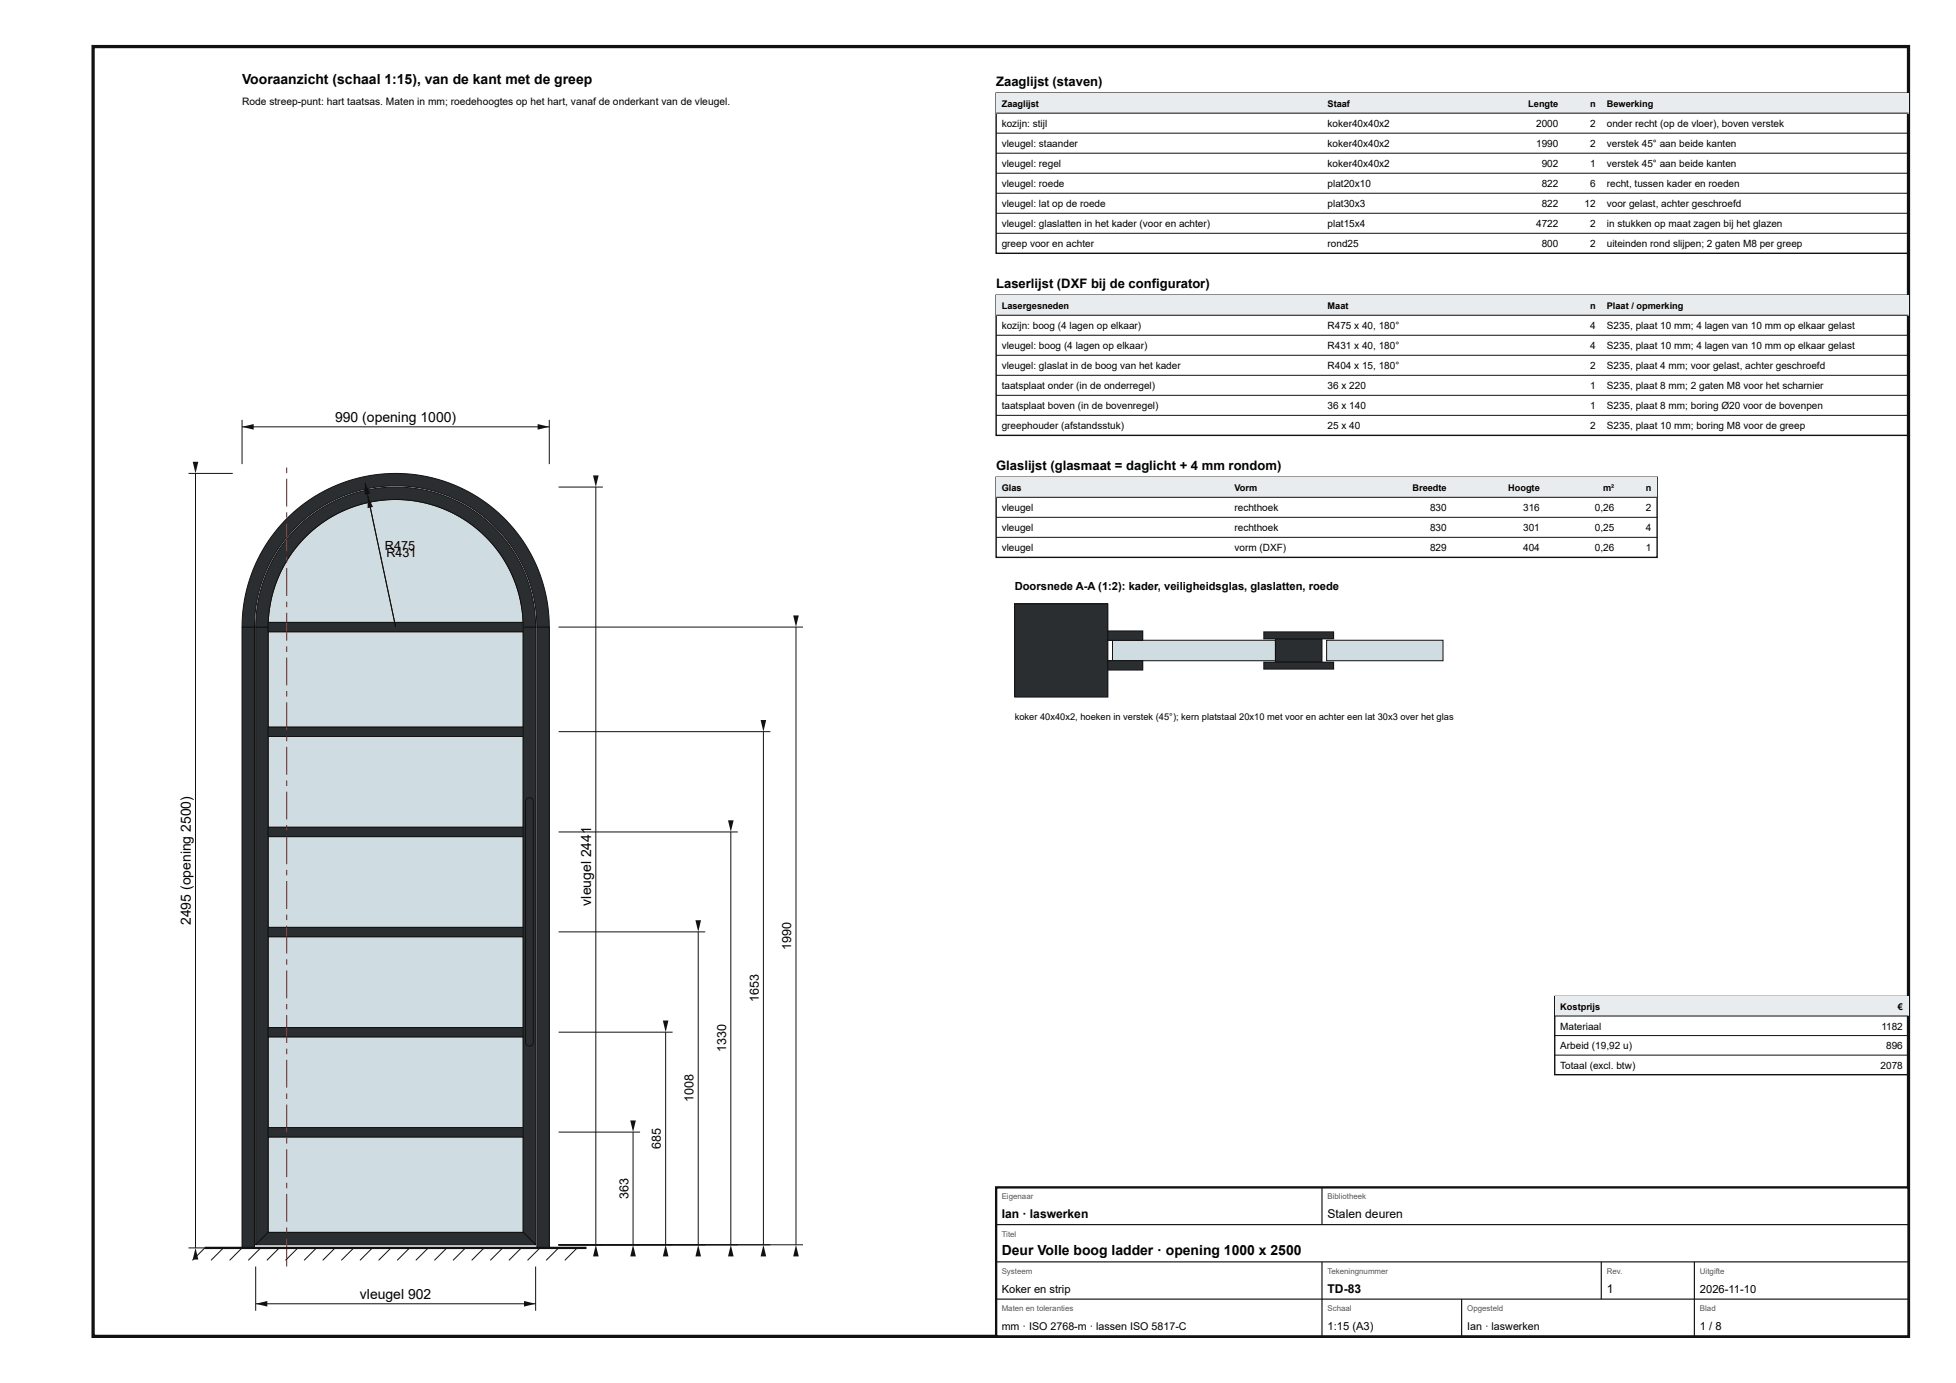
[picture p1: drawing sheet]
<svg xmlns="http://www.w3.org/2000/svg" width="420mm" height="297mm" viewBox="0 0 420 297" stroke-linecap="round" stroke-linejoin="round" font-family="sans-serif">
<defs><g id="words">
<g font-size="3">
<text x="52" y="18">Vooraanzicht (schaal 1:15), van de kant met de greep</text>
<text x="72" y="90.7">990 (opening 1000)</text>
<text x="127" y="194.5" transform="rotate(-90 127 194.5)">vleugel 2441</text>
<text x="41" y="198.7" transform="rotate(-90 41 198.7)">2495 (opening 2500)</text>
<text x="215.2" y="269.6">Deur Volle boog ladder · opening 1000 x 2500</text>
<text x="77.3" y="279">vleugel 902</text>
</g>
<g font-size="2.8">
<text x="214" y="18.5">Zaaglijst (staven)</text>
<text x="214" y="61.9">Laserlijst (DXF bij de configurator)</text>
<text x="214" y="101">Glaslijst (glasmaat = daglicht + 4 mm rondom)</text>
</g>
<g font-size="2.7">
<text x="82.7" y="118.2">R475</text>
<text x="83" y="119.6">R431</text>
<text x="170" y="204" transform="rotate(-90 170 204)">1990</text>
<text x="163" y="215.2" transform="rotate(-90 163 215.2)">1653</text>
<text x="156" y="226" transform="rotate(-90 156 226)">1330</text>
<text x="149" y="236.7" transform="rotate(-90 149 236.7)">1008</text>
<text x="142" y="246.8" transform="rotate(-90 142 246.8)">685</text>
<text x="135" y="257.5" transform="rotate(-90 135 257.5)">363</text>
</g>
<g font-size="2.6">
<text x="215.2" y="261.6">Ian · laswerken</text>
<text x="285.2" y="261.6">Stalen deuren</text>
<text x="285.2" y="277.6">TD-83</text>
<text x="345.2" y="277.6">1</text>
</g>
<g font-size="2.4">
<text x="218" y="126.7">Doorsnede A-A (1:2): kader, veiligheidsglas, glaslatten, roede</text>
<text x="215.2" y="277.6">Koker en strip</text>
<text x="365.2" y="277.6">2026-11-10</text>
<text x="285.2" y="285.6">1:15 (A3)</text>
<text x="365.2" y="285.6">1 / 8</text>
</g>
<g font-size="2.3">
<text x="215.2" y="285.6">mm · ISO 2768-m · lassen ISO 5817-C</text>
<text x="315.2" y="285.6">Ian · laswerken</text>
</g>
<text font-size="2.2" x="52" y="22.5">Rode streep-punt: hart taatsas. Maten in mm; roedehoogtes op het hart, vanaf de onderkant van de vleugel.</text>
<g font-size="2.1">
<text x="215.2" y="27.3">kozijn: stijl</text>
<text x="285.2" y="27.3">koker40x40x2</text>
<text x="330" y="27.3">2000</text>
<text x="341.6" y="27.3">2</text>
<text x="345.2" y="27.3">onder recht (op de vloer), boven verstek</text>
<text x="215.2" y="31.6">vleugel: staander</text>
<text x="215.2" y="35.9">vleugel: regel</text>
<text x="285.2" y="31.6">koker40x40x2</text>
<text x="285.2" y="35.9">koker40x40x2</text>
<text x="330" y="31.6">1990</text>
<text x="331.2" y="35.9">902</text>
<text x="341.6" y="31.6">2</text>
<text x="341.6" y="35.9">1</text>
<text x="345.2" y="31.6">verstek 45° aan beide kanten</text>
<text x="345.2" y="35.9">verstek 45° aan beide kanten</text>
<text x="215.2" y="40.2">vleugel: roede</text>
<text x="285.2" y="40.2">plat20x10</text>
<text x="331.2" y="40.2">822</text>
<text x="341.6" y="40.2">6</text>
<text x="345.2" y="40.2">recht, tussen kader en roeden</text>
<text x="215.2" y="44.5">vleugel: lat op de roede</text>
<text x="285.2" y="44.5">plat30x3</text>
<text x="331.2" y="44.5">822</text>
<text x="340.4" y="44.5">12</text>
<text x="345.2" y="44.5">voor gelast, achter geschroefd</text>
<text x="215.2" y="48.8">vleugel: glaslatten in het kader (voor en achter)</text>
<text x="215.2" y="53.1">greep voor en achter</text>
<text x="285.2" y="48.8">plat15x4</text>
<text x="285.2" y="53.1">rond25</text>
<text x="330" y="48.8">4722</text>
<text x="331.2" y="53.1">800</text>
<text x="341.6" y="48.8">2</text>
<text x="341.6" y="53.1">2</text>
<text x="345.2" y="48.8">in stukken op maat zagen bij het glazen</text>
<text x="345.2" y="53.1">uiteinden rond slijpen; 2 gaten M8 per greep</text>
<text x="215.2" y="70.7">kozijn: boog (4 lagen op elkaar)</text>
<text x="285.2" y="70.7">R475 x 40, 180°</text>
<text x="341.6" y="70.7">4</text>
<text x="345.2" y="70.7">S235, plaat 10 mm; 4 lagen van 10 mm op elkaar gelast</text>
<text x="215.2" y="75">vleugel: boog (4 lagen op elkaar)</text>
<text x="285.2" y="75">R431 x 40, 180°</text>
<text x="341.6" y="75">4</text>
<text x="345.2" y="75">S235, plaat 10 mm; 4 lagen van 10 mm op elkaar gelast</text>
<text x="215.2" y="79.3">vleugel: glaslat in de boog van het kader</text>
<text x="215.2" y="83.6">taatsplaat onder (in de onderregel)</text>
<text x="285.2" y="79.3">R404 x 15, 180°</text>
<text x="285.2" y="83.6">36 x 220</text>
<text x="341.6" y="79.3">2</text>
<text x="341.6" y="83.6">1</text>
<text x="345.2" y="79.3">S235, plaat 4 mm; voor gelast, achter geschroefd</text>
<text x="345.2" y="83.6">S235, plaat 8 mm; 2 gaten M8 voor het scharnier</text>
<text x="215.2" y="87.9">taatsplaat boven (in de bovenregel)</text>
<text x="285.2" y="87.9">36 x 140</text>
<text x="341.6" y="87.9">1</text>
<text x="345.2" y="87.9">S235, plaat 8 mm; boring Ø20 voor de bovenpen</text>
<text x="215.2" y="92.2">greephouder (afstandsstuk)</text>
<text x="285.2" y="92.2">25 x 40</text>
<text x="341.6" y="92.2">2</text>
<text x="345.2" y="92.2">S235, plaat 10 mm; boring M8 voor de greep</text>
<text x="215.2" y="109.8">vleugel</text>
<text x="265.2" y="109.8">rechthoek</text>
<text x="307.2" y="109.8">830</text>
<text x="327.2" y="109.8">316</text>
<text x="342.6" y="109.8">0,26</text>
<text x="353.6" y="109.8">2</text>
<text x="215.2" y="114.1">vleugel</text>
<text x="215.2" y="118.4">vleugel</text>
<text x="265.2" y="114.1">rechthoek</text>
<text x="265.2" y="118.4">vorm (DXF)</text>
<text x="307.2" y="114.1">830</text>
<text x="307.2" y="118.4">829</text>
<text x="327.2" y="114.1">301</text>
<text x="327.2" y="118.4">404</text>
<text x="342.6" y="114.1">0,25</text>
<text x="342.6" y="118.4">0,26</text>
<text x="353.6" y="114.1">4</text>
<text x="353.6" y="118.4">1</text>
<text x="335.2" y="221.1">Materiaal</text>
<text x="404.2" y="221.1">1182</text>
<text x="335.2" y="225.3">Arbeid (19,92 u)</text>
<text x="405.2" y="225.3">896</text>
<text x="335.2" y="229.5">Totaal (excl. btw)</text>
<text x="404" y="229.5">2078</text>
</g>
<g font-size="2">
<text x="215.2" y="23">Zaaglijst</text>
<text x="285.2" y="23">Staaf</text>
<text x="328.3" y="23">Lengte</text>
<text x="341.6" y="23">n</text>
<text x="345.2" y="23">Bewerking</text>
<text x="215.2" y="66.4">Lasergesneden</text>
<text x="285.2" y="66.4">Maat</text>
<text x="341.6" y="66.4">n</text>
<text x="345.2" y="66.4">Plaat / opmerking</text>
<text x="215.2" y="105.5">Glas</text>
<text x="265.2" y="105.5">Vorm</text>
<text x="303.4" y="105.5">Breedte</text>
<text x="324" y="105.5">Hoogte</text>
<text x="344.4" y="105.5">m²</text>
<text x="353.6" y="105.5">n</text>
<text x="218" y="154.7">koker 40x40x2, hoeken in verstek (45°); kern platstaal 20x10 met voor en achter een lat 30x3 over het glas</text>
<text x="335.2" y="216.9">Kostprijs</text>
<text x="407.7" y="216.9">€</text>
</g>
<g font-size="1.7" fill="#555">
<text x="215.2" y="257.6">Eigenaar</text>
<text x="285.2" y="257.6">Bibliotheek</text>
<text x="215.2" y="265.6">Titel</text>
<text x="215.2" y="273.6">Systeem</text>
<text x="285.2" y="273.6">Tekeningnummer</text>
<text x="345.2" y="273.6">Rev.</text>
<text x="365.2" y="273.6">Uitgifte</text>
<text x="215.2" y="281.6">Maten en toleranties</text>
<text x="285.2" y="281.6">Schaal</text>
<text x="315.2" y="281.6">Opgesteld</text>
<text x="365.2" y="281.6">Blad</text>
</g>
</g></defs>
<path d="M20 10h390v277h-390z" fill="none" stroke="#111" stroke-width=".7" stroke-linecap="butt"/>
<path d="M57.6 244.2h54.8v20.5h-54.8z" fill="#cfdde3"/>
<path d="M57.6 244.2h54.8v20.5h-54.8z" fill="none" stroke="#111" stroke-width=".21"/>
<path d="M57.6 222.7h54.8v19.5h-54.8z" fill="#cfdde3"/>
<path d="M57.6 222.7h54.8v19.5h-54.8z" fill="none" stroke="#111" stroke-width=".21"/>
<path d="M57.6 201.2h54.8v19.5h-54.8z" fill="#cfdde3"/>
<path d="M57.6 201.2h54.8v19.5h-54.8z" fill="none" stroke="#111" stroke-width=".21"/>
<path d="M57.6 179.7h54.8v19.5h-54.8z" fill="#cfdde3"/>
<path d="M57.6 179.7h54.8v19.5h-54.8z" fill="none" stroke="#111" stroke-width=".21"/>
<path d="M57.6 158.2h54.8v19.5h-54.8z" fill="#cfdde3"/>
<path d="M57.6 158.2h54.8v19.5h-54.8z" fill="none" stroke="#111" stroke-width=".21"/>
<path d="M57.6 135.7h54.8v20.5h-54.8z" fill="#cfdde3"/>
<path d="M57.6 135.7h54.8v20.5h-54.8z" fill="none" stroke="#111" stroke-width=".21"/>
<path d="M65.6 115.3a27.4 27.4 0 0 1 29.4-6.1 27.4 27.4 0 0 1 17.4 24.5h-54.8a27.4 27.4 0 0 1 8-18.4z" fill="#cfdde3"/>
<path d="M65.6 115.3a27.4 27.4 0 0 1 29.4-6.1 27.4 27.4 0 0 1 17.4 24.5h-54.8a27.4 27.4 0 0 1 8-18.4z" fill="none" stroke="#111" stroke-width=".21"/>
<path d="M52 134.7h2.7v133.3h-2.7z" fill="#2b2e31"/>
<path d="M52 134.7h2.7v133.3h-2.7z" fill="none" stroke="#111" stroke-width=".21"/>
<path d="M115.3 134.7h2.7v133.3h-2.7z" fill="#2b2e31"/>
<path d="M115.3 134.7h2.7v133.3h-2.7z" fill="none" stroke="#111" stroke-width=".21"/>
<path d="M61.3 111.7a33 33 0 0 1 36.1-7.6 33 33 0 0 1 20.6 30.6h-2.7a30.3 30.3 0 0 0-30.3-30.4 30.3 30.3 0 0 0-30.3 30.4h-2.7a33 33 0 0 1 9.3-23z" fill="#2b2e31"/>
<path d="M61.3 111.7a33 33 0 0 1 36.1-7.6 33 33 0 0 1 20.6 30.6h-2.7a30.3 30.3 0 0 0-30.3-30.4 30.3 30.3 0 0 0-30.3 30.4h-2.7a33 33 0 0 1 9.3-23z" fill="none" stroke="#111" stroke-width=".21"/>
<path d="M54.9 134.7h2.7v130l-2.7 2.6z" fill="#2b2e31"/>
<path d="M54.9 134.7h2.7v130l-2.7 2.6z" fill="none" stroke="#111" stroke-width=".21"/>
<path d="M112.4 134.7h2.7v132.6l-2.7-2.6z" fill="#2b2e31"/>
<path d="M112.4 134.7h2.7v132.6l-2.7-2.6z" fill="none" stroke="#111" stroke-width=".21"/>
<path d="M54.9 267.3l2.7-2.6h54.8l2.7 2.6z" fill="#2b2e31"/>
<path d="M54.9 267.3l2.7-2.6h54.8l2.7 2.6z" fill="none" stroke="#111" stroke-width=".21"/>
<path d="M63.4 113.8a30.1 30.1 0 0 1 32.9-7 30.1 30.1 0 0 1 18.8 27.9h-2.7a27.4 27.4 0 0 0-27.4-27.4 27.4 27.4 0 0 0-27.4 27.4h-2.7a30.1 30.1 0 0 1 8.5-20.9z" fill="#2b2e31"/>
<path d="M63.4 113.8a30.1 30.1 0 0 1 32.9-7 30.1 30.1 0 0 1 18.8 27.9h-2.7a27.4 27.4 0 0 0-27.4-27.4 27.4 27.4 0 0 0-27.4 27.4h-2.7a30.1 30.1 0 0 1 8.5-20.9z" fill="none" stroke="#111" stroke-width=".21"/>
<path d="M57.6 242.2h54.8v2h-54.8z" fill="#2b2e31"/>
<path d="M57.6 242.2h54.8v2h-54.8z" fill="none" stroke="#111" stroke-width=".21"/>
<path d="M57.6 220.7h54.8v2h-54.8z" fill="#2b2e31"/>
<path d="M57.6 220.7h54.8v2h-54.8z" fill="none" stroke="#111" stroke-width=".21"/>
<path d="M57.6 199.2h54.8v2h-54.8z" fill="#2b2e31"/>
<path d="M57.6 199.2h54.8v2h-54.8z" fill="none" stroke="#111" stroke-width=".21"/>
<path d="M57.6 177.7h54.8v2h-54.8z" fill="#2b2e31"/>
<path d="M57.6 177.7h54.8v2h-54.8z" fill="none" stroke="#111" stroke-width=".21"/>
<path d="M57.6 156.2h54.8v2h-54.8z" fill="#2b2e31"/>
<path d="M57.6 156.2h54.8v2h-54.8z" fill="none" stroke="#111" stroke-width=".21"/>
<path d="M57.6 133.7h54.8v2h-54.8z" fill="#2b2e31"/>
<path d="M57.6 133.7h54.8v2h-54.8z" fill="none" stroke="#111" stroke-width=".21"/>
<path d="M61.5 266h.2v6h-.2zM61.5 263.6h.2v1.2h-.2zM61.5 256.4h.2v6h-.2zM61.5 254h.2v1.2h-.2zM61.5 246.8h.2v6h-.2zM61.5 244.4h.2v1.2h-.2zM61.5 237.2h.2v6h-.2zM61.5 234.8h.2v1.2h-.2zM61.5 227.6h.2v6h-.2zM61.5 225.2h.2v1.2h-.2zM61.5 218h.2v6h-.2zM61.5 215.6h.2v1.2h-.2zM61.5 208.4h.2v6h-.2zM61.5 206h.2v1.2h-.2zM61.5 198.8h.2v6h-.2zM61.5 196.4h.2v1.2h-.2zM61.5 189.2h.2v6h-.2zM61.5 186.8h.2v1.2h-.2zM61.5 179.6h.2v6h-.2zM61.5 177.2h.2v1.2h-.2zM61.5 170h.2v6h-.2zM61.5 167.6h.2v1.2h-.2zM61.5 160.4h.2v6h-.2zM61.5 158h.2v1.2h-.2zM61.5 150.8h.2v6h-.2zM61.5 148.4h.2v1.2h-.2zM61.5 141.2h.2v6h-.2zM61.5 138.8h.2v1.2h-.2zM61.5 131.6h.2v6h-.2zM61.5 129.2h.2v1.2h-.2zM61.5 122h.2v6h-.2zM61.5 119.6h.2v1.2h-.2zM61.5 112.4h.2v6h-.2zM61.5 110h.2v1.2h-.2zM61.5 102.8h.2v6h-.2zM61.5 100.4h.2v1.2h-.2z" fill="#b00"/>
<path d="M113.1 171.6a.84 .84 0 0 1 .9-.2 .84 .84 0 0 1 .6 .7v51.8a.84 .84 0 0 1-.9 .8 .84 .84 0 0 1-.8-.8v-51.8z" fill="#2b2e31"/>
<g fill="none" stroke="#111" stroke-width=".21">
<path d="M52 90.2v9.5M52 91.7h66M118 90.2v9.5M113.1 171.6a.84 .84 0 0 1 .9-.2 .84 .84 0 0 1 .6 .7v51.8a.84 .84 0 0 1-.9 .8 .84 .84 0 0 1-.8-.8v-51.8zM44 268l-2.7 2.7M48 268l-2.7 2.7M52 268l-2.7 2.7M56 268l-2.7 2.7M60 268l-2.7 2.7M64 268l-2.7 2.7M68 268l-2.7 2.7M72 268l-2.7 2.7"/>
<path d="M76 268l-2.7 2.7M80 268l-2.7 2.7M84 268l-2.7 2.7M88 268l-2.7 2.7M92 268l-2.7 2.7M96 268l-2.7 2.7M100 268l-2.7 2.7M104 268l-2.7 2.7M108 268l-2.7 2.7M112 268l-2.7 2.7M116 268l-2.7 2.7M120 268l-2.7 2.7"/>
<path d="M124 268l-2.7 2.7"/>
</g>
<path d="M44 268h82" fill="none" stroke="#111" stroke-width=".5"/>
<g fill="#111">
<path d="M52 91.7l2.5-.6v1.2z"/>
<path d="M115.5 91.1l2.5 .6-2.5 .6z"/>
</g>
<path d="M40.5 101.7h9.5M42 101.7v166.3M40.5 268h9.5" fill="none" stroke="#111" stroke-width=".21"/>
<g fill="#111">
<path d="M42 268l.6 2.5h-1.2z"/>
<path d="M41.4 99.2h1.2l-.6 2.5z"/>
</g>
<path d="M54.9 272v9.5M54.9 280h60.2M115.1 272v9.5" fill="none" stroke="#111" stroke-width=".21"/>
<g fill="#111">
<path d="M54.9 280l2.5-.6v1.2z"/>
<path d="M112.6 279.4l2.5 .6-2.5 .6z"/>
</g>
<path d="M120 104.6h9.5M128 104.6v162.7M120 267.3h9.5" fill="none" stroke="#111" stroke-width=".21"/>
<g fill="#111">
<path d="M128 267.3l.6 2.5h-1.2z"/>
<path d="M127.4 102.1h1.2l-.6 2.5z"/>
</g>
<path d="M120 243.1h17.5M136 243.1v24.2M120 267.3h17.5" fill="none" stroke="#111" stroke-width=".21"/>
<g fill="#111">
<path d="M136 267.3l.6 2.5h-1.2z"/>
<path d="M135.4 240.6h1.2l-.6 2.5z"/>
</g>
<path d="M120 221.7h24.5M143 221.7v45.6M120 267.3h24.5" fill="none" stroke="#111" stroke-width=".21"/>
<g fill="#111">
<path d="M143 267.3l.6 2.5h-1.2z"/>
<path d="M142.4 219.2h1.2l-.6 2.5z"/>
</g>
<path d="M120 200.1h31.5M150 200.1v67.2M120 267.3h31.5" fill="none" stroke="#111" stroke-width=".21"/>
<g fill="#111">
<path d="M150 267.3l.6 2.5h-1.2z"/>
<path d="M149.4 197.6h1.2l-.6 2.5z"/>
</g>
<path d="M120 178.7h38.5M157 178.7v88.6M120 267.3h38.5" fill="none" stroke="#111" stroke-width=".21"/>
<g fill="#111">
<path d="M157 267.3l.6 2.5h-1.2z"/>
<path d="M156.4 176.2h1.2l-.6 2.5z"/>
</g>
<path d="M120 157.1h45.5M164 157.1v110.2M120 267.3h45.5" fill="none" stroke="#111" stroke-width=".21"/>
<g fill="#111">
<path d="M164 267.3l.6 2.5h-1.2z"/>
<path d="M163.4 154.6h1.2l-.6 2.5z"/>
</g>
<path d="M120 134.7h52.5M171 134.7v132.6M120 267.3h52.5" fill="none" stroke="#111" stroke-width=".21"/>
<g fill="#111">
<path d="M171 267.3l.6 2.5h-1.2z"/>
<path d="M170.4 132.2h1.2l-.6 2.5z"/>
</g>
<path d="M78.4 103.7l6.6 31" fill="none" stroke="#111" stroke-width=".21"/>
<path d="M78.4 103.7l1.1 2.3-1.2 .3z" fill="#111"/>
<path d="M79 106.6l6 28.1" fill="none" stroke="#111" stroke-width=".21"/>
<path d="M79 106.6l1.1 2.3-1.1 .2z" fill="#111"/>
<path d="M214 20h196v34.4h-196z" fill="none" stroke="#111" stroke-width=".3"/>
<path d="M214 20h196v4.3h-196z" fill="#e9ecee"/>
<path d="M214 24.3h196M214 28.6h196M214 32.9h196M214 37.2h196M214 41.5h196M214 45.8h196M214 50.1h196" fill="none" stroke="#111" stroke-width=".21"/>
<path d="M214 63.4h196v30.1h-196z" fill="none" stroke="#111" stroke-width=".3"/>
<path d="M214 63.4h196v4.3h-196z" fill="#e9ecee"/>
<path d="M214 67.7h196M214 72h196M214 76.3h196M214 80.6h196M214 84.9h196M214 89.2h196" fill="none" stroke="#111" stroke-width=".21"/>
<path d="M214 102.5h142v17.2h-142z" fill="none" stroke="#111" stroke-width=".3"/>
<path d="M214 102.5h142v4.3h-142z" fill="#e9ecee"/>
<path d="M214 106.8h142M214 111.1h142M214 115.4h142" fill="none" stroke="#111" stroke-width=".21"/>
<path d="M218 129.7h20v20h-20z" fill="#2b2e31"/>
<path d="M218 129.7h20v20h-20z" fill="none" stroke="#111" stroke-width=".21"/>
<path d="M239 137.5h35v4.4h-35z" fill="#cfdde3"/>
<path d="M239 137.5h35v4.4h-35z" fill="none" stroke="#111" stroke-width=".21"/>
<path d="M238 135.5h7.5v2h-7.5z" fill="#2b2e31"/>
<path d="M238 135.5h7.5v2h-7.5z" fill="none" stroke="#111" stroke-width=".21"/>
<path d="M238 141.9h7.5v2h-7.5z" fill="#2b2e31"/>
<path d="M238 141.9h7.5v2h-7.5z" fill="none" stroke="#111" stroke-width=".21"/>
<path d="M274 137.2h10v5h-10z" fill="#2b2e31"/>
<path d="M274 137.2h10v5h-10z" fill="none" stroke="#111" stroke-width=".21"/>
<path d="M271.5 135.7h15v1.5h-15z" fill="#2b2e31"/>
<path d="M271.5 135.7h15v1.5h-15z" fill="none" stroke="#111" stroke-width=".21"/>
<path d="M271.5 142.2h15v1.5h-15z" fill="#2b2e31"/>
<path d="M271.5 142.2h15v1.5h-15z" fill="none" stroke="#111" stroke-width=".21"/>
<path d="M285 137.5h25v4.4h-25z" fill="#cfdde3"/>
<path d="M285 137.5h25v4.4h-25z" fill="none" stroke="#111" stroke-width=".21"/>
<path d="M334 214h76v16.8h-76z" fill="none" stroke="#111" stroke-width=".3"/>
<path d="M334 214h76v4.2h-76z" fill="#e9ecee"/>
<path d="M334 218.2h76M334 222.4h76M334 226.6h76" fill="none" stroke="#111" stroke-width=".21"/>
<path d="M214 255h196v32h-196z" fill="#fff"/>
<path d="M214 255h196v32h-196z" fill="none" stroke="#111" stroke-width=".5"/>
<path d="M284 255v8M214 263h196M214 271h196M214 279h196M284 271v16M314 279v8M344 271v8M364 271v16" fill="none" stroke="#111" stroke-width=".25"/>
<use href="#words"/>
</svg>
